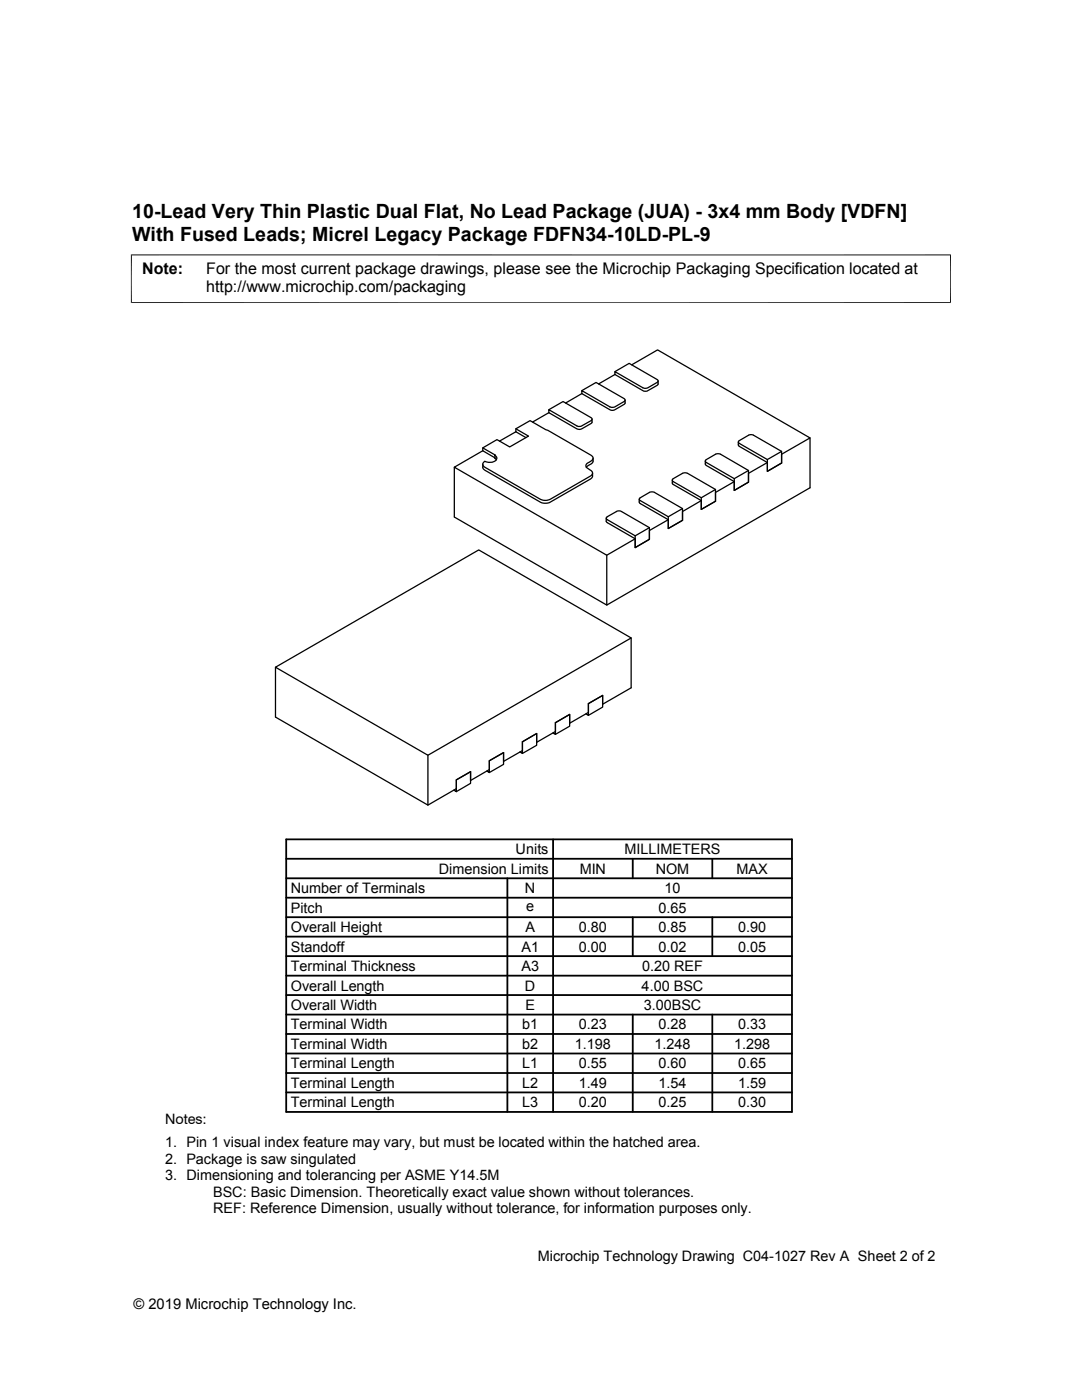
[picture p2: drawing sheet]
<svg xmlns="http://www.w3.org/2000/svg" width="216mm" height="279mm" viewBox="0 0 216 279" stroke-linecap="round" stroke-linejoin="round" font-family="sans-serif">
<defs><g id="words">
<g font-size="3.9">
<text x="26.4" y="43.5">10-Lead Very Thin Plastic Dual Flat, No Lead Package (JUA) - 3x4 mm Body [VDFN]</text>
<text x="26.4" y="48">With Fused Leads; Micrel Legacy Package FDFN34-10LD-PL-9</text>
</g>
<g font-size="3.2">
<text x="28.4" y="54.6">Note:</text>
<text x="41.1" y="58.3">http://www.microchip.com/packaging</text>
<text x="41.1" y="54.6">For the most current package drawings, please see the Microchip Packaging Specification located at</text>
</g>
<g font-size="2.9">
<text x="102.9" y="170.5">Units</text>
<text x="124.6" y="170.5">MILLIMETERS</text>
<text x="58" y="178.2">Number of Terminals</text>
<text x="87.6" y="174.4">Dimension Limits</text>
<text x="104.8" y="178.2">N</text>
<text x="115.7" y="174.4">MIN</text>
<text x="130.8" y="174.4">NOM</text>
<text x="132.6" y="178.2">10</text>
<text x="147" y="174.4">MAX</text>
<text x="58" y="182.1">Pitch</text>
<text x="105" y="181.8">e</text>
<text x="131.4" y="182.1">0.65</text>
<text x="58" y="186">Overall Height</text>
<text x="58" y="189.9">Standoff</text>
<text x="104.1" y="189.9">A1</text>
<text x="104.8" y="186">A</text>
<text x="115.5" y="186">0.80</text>
<text x="115.5" y="189.9">0.00</text>
<text x="131.4" y="186">0.85</text>
<text x="131.4" y="189.9">0.02</text>
<text x="147.3" y="186">0.90</text>
<text x="147.3" y="189.9">0.05</text>
<text x="58" y="193.8">Terminal Thickness</text>
<text x="58" y="197.7">Overall Length</text>
<text x="104.1" y="193.8">A3</text>
<text x="104.8" y="197.7">D</text>
<text x="128" y="197.7">4.00 BSC</text>
<text x="128.1" y="193.8">0.20 REF</text>
<text x="58" y="201.6">Overall Width</text>
<text x="104.8" y="201.6">E</text>
<text x="128.4" y="201.6">3.00BSC</text>
<text x="58" y="205.4">Terminal Width</text>
<text x="58" y="209.3">Terminal Width</text>
<text x="104.2" y="205.4">b1</text>
<text x="104.2" y="209.3">b2</text>
<text x="114.7" y="209.3">1.198</text>
<text x="115.5" y="205.4">0.23</text>
<text x="130.6" y="209.3">1.248</text>
<text x="131.4" y="205.4">0.28</text>
<text x="146.5" y="209.3">1.298</text>
<text x="147.3" y="205.4">0.33</text>
<text x="58" y="213.2">Terminal Length</text>
<text x="104.2" y="213.2">L1</text>
<text x="115.5" y="213.2">0.55</text>
<text x="131.4" y="213.2">0.60</text>
<text x="147.3" y="213.2">0.65</text>
<text x="58" y="217.1">Terminal Length</text>
<text x="58" y="221">Terminal Length</text>
<text x="104.2" y="217.1">L2</text>
<text x="104.2" y="221">L3</text>
<text x="115.5" y="217.1">1.49</text>
<text x="115.5" y="221">0.20</text>
<text x="131.4" y="221">0.25</text>
<text x="131.4" y="217.1">1.54</text>
<text x="147.3" y="221">0.30</text>
<text x="147.3" y="217.1">1.59</text>
<text x="32.9" y="224.3">Notes:</text>
<text x="32.9" y="228.9">1. Pin 1 visual index feature may vary, but must be located within the hatched area.</text>
<text x="32.9" y="232.2">2. Package is saw singulated</text>
<text x="32.9" y="235.5">3. Dimensioning and tolerancing per ASME Y14.5M</text>
<text x="42.5" y="238.8">BSC: Basic Dimension. Theoretically exact value shown without tolerances.</text>
<text x="42.5" y="242.2">REF: Reference Dimension, usually without tolerance, for information purposes only.</text>
<text x="107.3" y="251.7">Microchip Technology Drawing C04-1027 Rev A Sheet 2 of 2</text>
<text x="26.6" y="261.3">© 2019 Microchip Technology Inc.</text>
</g>
</g></defs>
<g fill="none" stroke="#000" stroke-width=".25">
<path d="M116.1 78.5l-3.2 1.9M116.1 78.5l5.9 3.4 .6-.1 2-1.2 .1-.8M116.1 78l2.8-1.7 5.6 3.2 .2 .4-2 1.3-.8 .1-5.8-3.3v.5M122.7 74.7l5.9 3.4 .6-.1 2-1.1 .1-.9M122.7 74.7l-3.3 1.9M122.7 74.2l2.8-1.7 5.6 3.2 .2 .3-.2 .3-1.8 1.1-.8 .1-5.8-3.3v.5M126 72.8l5.2-3 30.4 17.6-5.6 3.3v1.7M96.3 92.6v.8l.4 .4 11.1 6.4a2.26 2.26 0 0 0 2 0l8-4.6 .4-.4v-.8M96.3 90l-5.6 3.2 30.4 17.6 5.6-3.3M96.3 90l2.5 1.4M96.3 89.4l2.6 1.4-.1 .1M98.8 90.9v.6l.2 .3"/>
<path d="M102.9 86.2l-3.2 1.8M102.9 86.2l2 1.1M102.9 85.6l2.6 1.4-3.8 2.2-2.5-1.5-2.9 1.7v.6M102.9 86.2v-.6l2.9-1.7 12.1 6.9 .4 .4a.78 .78 0 0 1-.6 1 .79 .79 0 0 0-.8 .8 .79 .79 0 0 0 .8 .8 .65 .65 0 0 1 .5 .5 .65 .65 0 0 1-.4 .7l-8 4.6a2.26 2.26 0 0 1-2 0l-11.1-6.4a.57 .57 0 0 1-.3-.8 .57 .57 0 0 1 .8-.2 1.5 1.5 0 0 0 1.9-.8l-.3-.5M109.5 82.4l5.6 3.2 .5 .1 .5-.1 1.9-1.1 .1-.8M109.5 82.4l-3.2 1.8M109.5 81.8l2.9-1.7 5.5 3.3 .2 .3-2 1.3-.8 .1-5.8-3.3v.6M118.3 91.4v.6a1.23 1.23 0 0 1-.9 .9l-.4 .3M127.6 99.6v.6l.1 .3 5.6 3.2v1.8l2.9-1.7M127.7 99.4l2-1.2h.8l5.7 3.3v2.3l-2.9 1.7v-2.4l-5.5-3.2-.2-.2zM134.2 95.8v.7l.1 .2 5.6 3.2v1.8l2.9-1.7M134.2 95.7l2.1-1.3 .9 .1 5.6 3.2v2.3l-2.9 1.7v-2.4l-5.6-3.2-.1-.2z"/>
<path d="M139.9 99.9l-3.7 2.2v1.7M140.7 92v.7l.2 .2 5.6 3.2v1.8l2.9-1.7M140.9 91.8l2-1.2 .9 .1 5.6 3.2v2.3l-2.9 1.7v-2.4l-5.6-3.2-.2-.3zM142.8 97.7l-2.9 1.6M146.5 96.1l-3.7 2.2v1.7M147.3 88.2v.6l.2 .3 5.6 3.2v1.8l2.9-1.7M147.4 88l2.1-1.2h.8l5.7 3.3v2.3l-2.9 1.7v-2.4l-5.6-3.2-.2-.2zM149.4 93.9l-2.9 1.6M153.1 92.3l-3.7 2.2v1.7M156 90.1l-2.9 1.6M161.6 87.4v9.9l-40.5 23.5-30.4-17.6v-10M121 103.4v.7l.2 .2 5.5 3.2v1.8l2.9-1.7"/>
<path d="M121.1 110.8v10M121.1 103.2l2-1.2h.8l5.7 3.3v2.3l-2.9 1.7v-2.4l-5.5-3.2-.2-.3zM129.6 105.3l-2.9 1.6M133.3 103.7l-3.7 2.2v1.7M136.2 101.5l-2.9 1.6M55 133.2l40.5-23.5 30.4 17.6-40.5 23.4zM55 133.2v9.9l30.4 17.6 5.7-3.3v-1.8l2.8-1.6M125.9 127.3v10l-5.7 3.2v-1.7l-2.8 1.6M85.4 150.7v10M93.9 154v2.3l-2.8 1.7M93.9 154l-2.8 1.6v2.4l-.5-.3M100.5 150.2l-2.9 1.6v1.8l-3.7 2.2v-1.8"/>
<path d="M100.5 150.2v2.3l-2.9 1.7M100.5 150.2l-2.9 1.6v2.4l-.5-.3M104.2 148v2.4l-.5-.3M104.2 148l2.9-1.6v2.3l-2.9 1.7M104.2 148v1.8l-3.7 2.2v-1.8M110.8 144.2v2.4l-.5-.3M110.8 144.2l2.9-1.6v2.3l-2.9 1.7M110.8 144.2v1.8l-3.7 2.1v-1.7l-2.9 1.6M117.4 140.4v2.4l-.5-.3M117.4 140.4l2.8-1.6v2.3l-2.8 1.7M117.4 140.4v1.8l-3.7 2.1v-1.7l-2.9 1.6"/>
</g>
<path d="M26.1 50.9h163.7M26.2 50.8v9.7M189.7 50.8v9.7M26.1 60.4h163.7" fill="none" stroke="#000" stroke-width=".2"/>
<g fill="none" stroke="#000" stroke-width=".36">
<path d="M57.1 179.2h100.9M57.1 175.3h100.9M57.1 171.4h100.9M57.1 167.5h100.9v54.4h-100.9zM101.2 175.3v46.6M110.4 167.5v54.4M126.3 171.4v3.9M142.1 171.4v3.9M57.1 186.9h100.9M57.1 183h100.9M57.1 198.6h100.9M57.1 194.7h100.9"/>
<path d="M57.1 190.8h100.9M126.3 183v7.8M142.1 183v7.8M57.1 206.4h100.9M57.1 202.5h100.9M57.1 214.1h100.9M57.1 210.2h100.9M57.1 218h100.9M126.3 202.5v19.4M142.1 202.5v19.4"/>
</g>
<use href="#words"/>
</svg>
